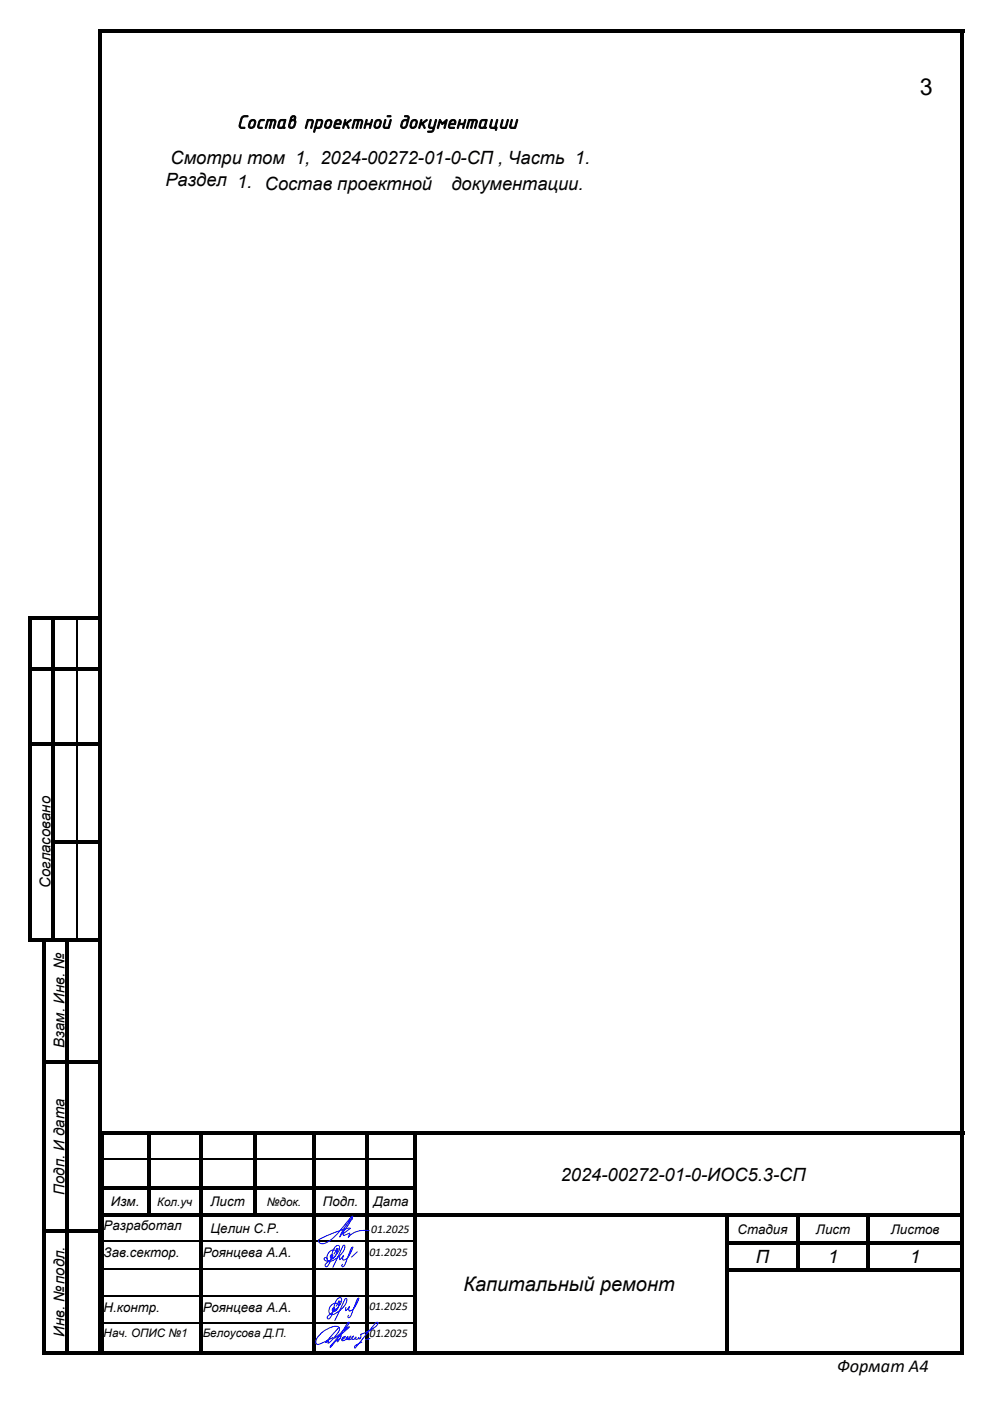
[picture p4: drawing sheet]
<svg xmlns="http://www.w3.org/2000/svg" width="210mm" height="297mm" viewBox="0 0 210 297" stroke-linecap="round" stroke-linejoin="round" font-family="sans-serif">
<defs><g id="words">
<text font-size="4.9" x="195.1" y="20">3</text>
<g font-size="4.2">
<text x="50.2" y="27.2">Состав проектной документации</text>
<text x="98.3" y="273.7">Капитальный ремонт</text>
</g>
<g font-size="3.9">
<text x="36.2" y="34.8">Смотри том 1, 2024-00272-01-0-СП , Часть 1.</text>
<text x="35.1" y="39.5">Раздел 1. Состав проектной</text>
<text x="95.8" y="40.4">документации.</text>
<text x="118.9" y="250.4">2024-00272-01-0-ИОС5.3-СП</text>
<text x="160.3" y="267.8">П</text>
<text x="175.6" y="267.8">1</text>
<text x="193" y="267.8">1</text>
<text x="177.5" y="291">Формат А4</text>
</g>
<g font-size="3.2">
<text x="10.7" y="188.3" transform="rotate(-90 10.7 188.3)">Согласовано</text>
<text x="13.7" y="222.2" transform="rotate(-90 13.7 222.2)">Взам. Инв. №</text>
<text x="13.7" y="253.3" transform="rotate(-90 13.7 253.3)">Подп. И дата</text>
<text x="13.7" y="283.5" transform="rotate(-90 13.7 283.5)">Инв. №подл.</text>
</g>
<g font-size="2.8">
<text x="23.5" y="255.8">Изм.</text>
<text x="44.7" y="255.8">Лист</text>
<text x="68.5" y="255.8">Подп.</text>
<text x="79.2" y="255.8">Дата</text>
<text x="22" y="260.7">Разработал</text>
<text x="44.7" y="261.5">Целин С.Р.</text>
<text x="156.4" y="261.6">Стадия</text>
<text x="173.1" y="261.6">Лист</text>
<text x="189" y="261.6">Листов</text>
<text x="22" y="266.5">Зав.сектор.</text>
<text x="43" y="266.5">Роянцева А.А.</text>
<text x="22" y="278.1">Н.контр.</text>
<text x="43" y="278.1">Роянцева А.А.</text>
</g>
<g font-size="2.5">
<text x="33.4" y="255.7">Кол.уч</text>
<text x="56.6" y="255.7">№док.</text>
<text x="78.7" y="261.4">01.2025</text>
<text x="78.4" y="266.2">01.2025</text>
<text x="78.4" y="277.8">01.2025</text>
<text x="22" y="283.5">Нач. ОПИС №1</text>
<text x="43" y="283.5">Белоусова Д.П.</text>
<text x="78.4" y="283.5">01.2025</text>
</g>
</g></defs>
<g fill="#000">
<path d="M20.8 13.1h.8v.8h-.8zM20.8 6.2h183.7v.8h-183.7zM203.7 13.1h.8v.8h-.8zM5.9 130.7h.8v.8h-.8zM5.9 130.7h5v.8h-5zM10.9 130.7h.8v.8h-.8zM11.7 130.7h4.5v.8h-4.5zM16.2 131.5h.2zM16.2 130.7h4.7v.8h-4.7zM20.9 130.7h.8v.8h-.8zM5.9 131.5h.8v10h-.8zM5.9 141.5h.8v.8h-.8z"/>
<path d="M5.9 142.3h.8v15h-.8zM5.9 157.3h.8v.8h-.8zM6.7 141.5h4.2v.8h-4.2zM6.7 157.3h4.2v.8h-4.2zM10.9 131.5h.8v10h-.8zM10.9 141.5h.8v.8h-.8zM10.9 142.3h.8v15h-.8zM10.9 157.3h.8v.8h-.8zM11.7 141.5h4.5v.8h-4.5zM11.7 157.3h4.5v.8h-4.5zM16.2 142.3h.2zM16.2 141.5h4.7v.8h-4.7z"/>
<path d="M16.2 158.1h.2zM16.2 157.3h4.7v.8h-4.7zM20.9 131.5h.8v10h-.8zM20.9 141.5h.8v.8h-.8zM20.9 142.3h.8v15h-.8zM20.9 157.3h.8v.8h-.8zM5.9 158.1h.8v20h-.8zM5.9 178.1h.8v.8h-.8zM10.9 158.1h.8v20h-.8zM10.9 178.1h.8v.8h-.8zM11.7 178.1h4.5v.8h-4.5zM16.2 178.9h.2z"/>
<path d="M16.2 178.1h4.7v.8h-4.7zM20.9 158.1h.8v20h-.8zM20.9 178.1h.8v.8h-.8zM5.9 178.9h.8v20.8h-.8zM5.9 198.9h5v.8h-5zM8.9 199h.8v.8h-.8zM8.9 199h5v.8h-5zM10.9 178.9h.8v20.8h-.8zM11.7 198.9h4.5v.8h-4.5zM13.9 199h.8v.8h-.8zM14.7 199h6.2v.8h-6.2zM16.2 198.9h4.7v.8h-4.7z"/>
<path d="M20.9 199h.8v.8h-.8zM20.9 178.9h.8v20.8h-.8zM20.9 198.9h.8v.8h-.8zM8.9 199.8h.8v25h-.8zM8.9 224.8h.8v.8h-.8zM9.7 224.8h4.2v.8h-4.2zM13.9 199.8h.8v25h-.8zM13.9 224.8h.8v.8h-.8zM14.7 224.8h6.2v.8h-6.2zM20.8 6.3h.8v233.6h-.8zM20.9 199.8h.8v25h-.8zM20.9 224.8h.8v.8h-.8z"/>
<path d="M203.7 6.3h.8v233.6h-.8zM20.8 239.9h.8v.8h-.8zM20.8 239.9h183.7v.8h-183.7zM21.2 239.9h.8v.8h-.8zM21.2 239.9h10v.8h-10zM21.2 240.7h.8v5h-.8zM21.2 245.7h.8v.8h-.8zM21.2 246.5h.8v5h-.8zM21.2 251.5h.8v.8h-.8zM21.2 252.3h.8v5h-.8zM21.2 257.3h.8v.8h-.8zM22 251.5h9.2v.8h-9.2z"/>
<path d="M22 257.3h20.2v.8h-20.2zM31.2 239.9h.8v.8h-.8zM31.2 240.7h.8v5h-.8zM31.2 245.7h.8v.8h-.8zM31.2 246.5h.8v5h-.8zM31.2 251.5h.8v.8h-.8zM31.2 252.3h.8v5h-.8zM32 239.9h10.2v.8h-10.2zM32 251.5h10.2v.8h-10.2zM42.2 239.9h.8v.8h-.8zM42.2 240.7h.8v5h-.8zM42.2 245.7h.8v.8h-.8z"/>
<path d="M42.2 246.5h.8v5h-.8zM42.2 251.5h.8v.8h-.8zM42.2 252.3h.8v5h-.8zM42.2 257.3h.8v.8h-.8zM43 239.9h10.6v.8h-10.6zM43 251.5h10.6v.8h-10.6zM43 257.3h23.1v.8h-23.1zM53.6 239.9h.8v.8h-.8zM53.6 240.7h.8v5h-.8zM53.6 245.7h.8v.8h-.8zM53.6 246.5h.8v5h-.8zM53.6 251.5h.8v.8h-.8z"/>
<path d="M53.6 252.3h.8v5h-.8zM54.4 239.9h11.7v.8h-11.7zM54.4 251.5h11.7v.8h-11.7zM66.1 239.9h.8v.8h-.8zM66.1 240.7h.8v5h-.8zM66.1 245.7h.8v.8h-.8zM66.1 246.5h.8v5h-.8zM66.1 251.5h.8v.8h-.8zM66.1 252.3h.8v5h-.8zM66.1 257.3h.8v.8h-.8zM66.9 239.9h10.7v.8h-10.7zM66.9 251.5h10.7v.8h-10.7z"/>
<path d="M66.9 257.3h10.7v.8h-10.7zM77.6 239.9h.7v.8h-.7zM77.6 240.7h.7v5h-.7zM77.6 245.7h.7v.8h-.7zM77.6 246.5h.7v5h-.7zM77.6 251.5h.7v.8h-.7zM77.6 252.3h.7v5h-.7zM77.6 257.3h.7v.8h-.7zM78.3 239.9h9.2v.8h-9.2zM78.3 251.5h9.2v.8h-9.2zM78.3 257.3h9.2v.8h-9.2zM87.5 239.9h.8v.8h-.8z"/>
<path d="M87.5 240.7h.8v5h-.8zM87.5 245.7h.8v.8h-.8zM87.5 246.5h.8v5h-.8zM87.5 251.5h.8v.8h-.8zM87.5 252.3h.8v5h-.8zM87.5 257.3h.8v.8h-.8zM88.3 239.9h115.4v.8h-115.4zM88.3 257.3h65.6v.8h-65.6zM153.9 257.3h.7v.8h-.7zM154.6 257.3h14.2v.8h-14.2zM168.8 257.3h.8v.8h-.8zM169.6 257.3h14.2v.8h-14.2z"/>
<path d="M183.8 257.3h.8v.8h-.8zM184.6 257.3h19.1v.8h-19.1zM203.7 239.9h.8v.8h-.8zM203.7 240.7h.8v5h-.8zM203.7 245.7h.8v.8h-.8zM203.7 246.5h.8v5h-.8zM203.7 251.5h.8v.8h-.8zM203.7 252.3h.8v5h-.8zM203.7 257.3h.8v.8h-.8zM8.9 225.6h.8v35h-.8zM8.9 260.6h.8v.8h-.8zM9.7 260.6h4.2v.8h-4.2z"/>
<path d="M13.9 225.6h.8v35h-.8zM13.9 260.6h.8v.8h-.8zM14.7 260.6h6.2v.8h-6.2zM20.9 225.6h.8v35h-.8zM20.9 260.6h.8v.8h-.8zM21.2 258.1h.8v5h-.8zM21.2 263.1h.8v.8h-.8zM21.2 263.9h.8v4.9h-.8zM21.2 268.8h.8v.8h-.8zM21.2 269.6h.8v5h-.8zM21.2 274.6h.8v.8h-.8zM42.2 258.1h.8v5h-.8z"/>
<path d="M42.2 263.1h.8v.8h-.8zM42.2 263.9h.8v4.9h-.8zM42.2 268.8h.8v.8h-.8zM42.2 269.6h.8v5h-.8zM42.2 274.6h.8v.8h-.8zM66.1 258.1h.8v5h-.8zM66.1 263.1h.8v.8h-.8zM66.1 263.9h.8v4.9h-.8zM66.1 268.8h.8v.8h-.8zM66.1 269.6h.8v5h-.8zM66.1 274.6h.8v.8h-.8zM77.6 258.1h.7v5h-.7z"/>
<path d="M77.6 263.1h.7v.8h-.7zM77.6 263.9h.7v4.9h-.7zM77.6 268.8h.7v.8h-.7zM77.6 269.6h.7v5h-.7zM77.6 274.6h.7v.8h-.7zM87.5 258.1h.8v5h-.8zM87.5 263.1h.8v.8h-.8zM87.5 263.9h.8v4.9h-.8zM87.5 268.8h.8v.8h-.8zM87.5 269.6h.8v5h-.8zM87.5 274.6h.8v.8h-.8zM153.9 258.1h.7v5h-.7z"/>
<path d="M153.9 263.1h.7v.8h-.7zM153.9 263.9h.7v4.9h-.7zM153.9 268.8h.7v.8h-.7zM153.9 269.6h.7v5h-.7zM153.9 274.6h.7v.8h-.7zM154.6 263.1h14.2v.7h-14.2zM154.6 268.8h49.1v.8h-49.1zM168.8 258.1h.8v5h-.8zM168.8 263.1h.8v.8h-.8zM168.8 263.9h.8v4.9h-.8zM169.6 263.1h14.2v.7h-14.2zM183.8 258.1h.8v5h-.8z"/>
<path d="M183.8 263.1h.8v.8h-.8zM183.8 263.9h.8v4.9h-.8zM184.6 263.1h19.1v.7h-19.1zM203.7 258.1h.8v5h-.8zM203.7 263.1h.8v.8h-.8zM203.7 263.9h.8v4.9h-.8zM203.7 268.8h.8v.8h-.8zM203.7 269.6h.8v5h-.8zM203.7 274.6h.8v.8h-.8zM8.9 261.4h.8v25.8h-.8zM8.9 286.4h5v.8h-5zM13.9 261.4h.8v25.8h-.8z"/>
<path d="M14.7 286.4h6.2v.8h-6.2zM20.9 261.4h.8v25.8h-.8zM20.9 286.4h.8v.8h-.8zM21.2 275.4h.8v5h-.8zM21.2 280.4h.8v.8h-.8zM21.2 281.2h.8v6.1h-.8zM21.2 286.5h21v.8h-21zM42.2 275.4h.8v5h-.8zM42.2 280.4h.8v.8h-.8zM42.2 281.2h.8v6.1h-.8zM43 286.5h23.1v.8h-23.1zM66.1 275.4h.8v5h-.8z"/>
<path d="M66.1 280.4h.8v.8h-.8zM66.1 281.2h.8v6.1h-.8zM66.9 286.5h10.7v.8h-10.7zM77.6 275.4h.7v5h-.7zM77.6 280.4h.7v.8h-.7zM77.6 281.2h.7v6.1h-.7zM78.3 286.5h9.2v.8h-9.2zM87.5 275.4h.8v5h-.8zM87.5 280.4h.8v.8h-.8zM87.5 281.2h.8v6.1h-.8zM88.3 286.5h65.6v.8h-65.6zM153.9 275.4h.7v5h-.7z"/>
<path d="M153.9 280.4h.7v.8h-.7zM153.9 281.2h.7v6.1h-.7zM154.6 286.5h49.1v.8h-49.1zM203.7 275.4h.8v5h-.8zM203.7 280.4h.8v.8h-.8zM203.7 281.2h.8v6.1h-.8zM203.7 286.5h.8v.8h-.8z"/>
</g>
<g fill="none" stroke="#000" stroke-width=".25">
<path d="M16.3 131.5v10M16.3 142.3v15M16.3 158.1v20M16.3 178.9v20M22 245.8h9.2M32 245.8h10.2M43 245.8h10.6M54.4 245.8h11.7M66.9 245.8h10.7M78.3 245.8h9.2M22 263.2h20.2M22 269h20.2"/>
<path d="M22 274.8h20.2M43 263.2h23.1M43 269h23.1M43 274.8h23.1M66.9 263.2h10.7M66.9 269h10.7M66.9 274.8h10.7M78.3 263.2h9.2M78.3 269h9.2M78.3 274.8h9.2M22 280.5h20.2M43 280.5h23.1"/>
<path d="M66.9 280.5h10.7M78.3 280.5h9.2"/>
</g>
<g fill="none" stroke="#00f" stroke-width=".21">
<path d="M74.7 258.6v-.2l-.4 .3-1.2 1.5-1 2.1a19.5 19.5 0 0 0 2.7-4.4l-1.1 1.1a14.3 14.3 0 0 1-4.3 4.4 1.15 1.15 0 0 1-1.9-.3l.3-.4a17.9 17.9 0 0 1 6.5-2.3l-1.3 1a.27 .27 0 0 0-.2 .3 .27 .27 0 0 0 .2 .2l1.2-.4-.3 .8a4.6 4.6 0 0 1 4.5-1.4M70.4 266.6l.2-.4-.1-.2a.4 .4 0 0 0-.4 .6 .4 .4 0 0 0 .7 0l.3-.3a.72 .72 0 0 0 .3-.9 .72 .72 0 0 0-.9-.4 1.47 1.47 0 0 0-.8 2.4 4.2 4.2 0 0 0 3.5-3.2 .29 .29 0 0 0-.4-.1 .29 .29 0 0 0-.2 .3l-2 4.4M70.7 266.7l-.6 .5-.5 .2a.49 .49 0 0 1-.6-.1 .49 .49 0 0 1-.1-.7h.3l.2 .4M70.8 277.9l.2-.5-.2-.1-.3 .3v.4l.2 .1a1.16 1.16 0 0 0 1-1.6 1.4 1.4 0 0 0-1.6 .5 1.4 1.4 0 0 0 0 1.7 1.85 1.85 0 0 0 1.7-.7 3.1 3.1 0 0 0 1.7-2.6l-.2-.1-.1 .1-2.2 4.6M71.6 265.6a7.9 7.9 0 0 1-2.5 2.4l-.2 .3 .2 .2a1.05 1.05 0 0 0 .9-1 5.3 5.3 0 0 1 1.3-3.3l.4-.1a.9 .9 0 0 1-.1 1.5h-.2l.3-.9-.3 .4v-.3l-.6 1.1M72 276.7a7.6 7.6 0 0 1-2.3 2.2l-.3 .4 .1 .3a1.1 1.1 0 0 0 .9-.9l1-3a.65 .65 0 0 1 1-.4l.1 .5-.3 .7-.3 .2 .2-.9-.3 .4 .1-.4-.7 1.2M72.1 266.3l-.1 .8 .8-.9-.1 .4a.37 .37 0 0 0 .2 .6 3.7 3.7 0 0 0 2-2.8l-.5 .5-1.2 3.2-.6 .5a.33 .33 0 0 1 .1-.6M73.4 277.1l-.1 .8 .8-.9-.1 .3a.38 .38 0 0 0 .2 .7v-.1a3.4 3.4 0 0 0 1.9-2.7l-.4 .5-1.2 3.2-.6 .5-.1-.3 .2-.3M75.8 265.4l-1.3 1.2M71.9 281.4l-2.8 3.2 .6-.4-.1 .6a7.1 7.1 0 0 0 2.4-3.1 .7 .7 0 0 0-1-.5l-1.6 .6a4.6 4.6 0 0 0-2.4 2.7 .58 .58 0 0 0 .4 .6 .58 .58 0 0 0 .7-.2l2.5-1.3M72.1 283.3l.3-.1-.3 .7-.6 .6a.33 .33 0 0 1 .3-.5l.4-.2M72.5 284.1l.4-.2 .4-.6-.7 .4a.29 .29 0 0 0-.2 .3 .29 .29 0 0 0 .2 .2 1.33 1.33 0 0 0 1.3-.8l-.4 .3v.3l.5-.2 .4-.5-.2 .2-.2 .6 .4-.2 .6-.6-.4 .4a.37 .37 0 0 0 .3 .3 .37 .37 0 0 0 .4-.2l.2-.3a.28 .28 0 0 0-.1 .4 .28 .28 0 0 0 .5 0l.2-.3 .1 .3 .3-.2v-.8a7.3 7.3 0 0 0 3.6-2.2l.1-.3-.6 .1-4.3 5.4-.1-.1 .2-.5 1.4-.8"/>
<path d="M73.1 282.2l1-.9-.4 .4a16.5 16.5 0 0 0-3.7 3.9l1.6-1.8 2.1-3.3 .4-.2-1 1.5-2.1 2M78.5 283.8l-1 .3"/>
</g>
<use href="#words"/>
</svg>
